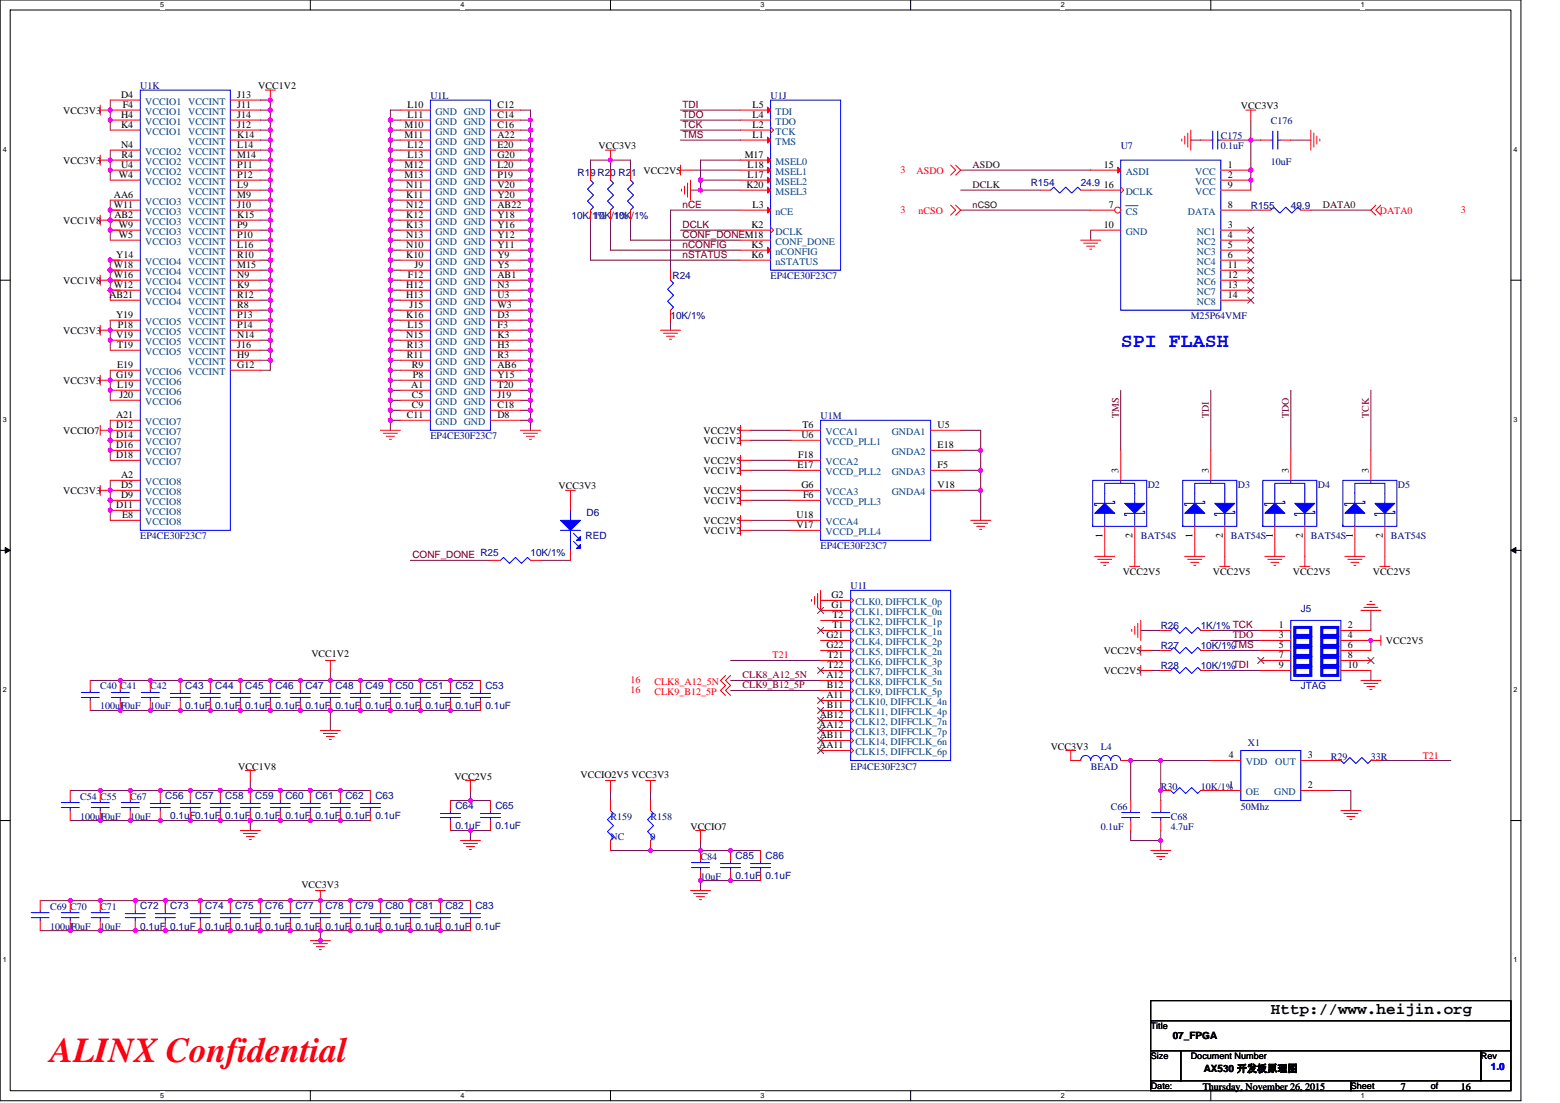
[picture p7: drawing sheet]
<svg xmlns="http://www.w3.org/2000/svg" width="297mm" height="210mm" viewBox="0 0 297 210" stroke-linecap="round" stroke-linejoin="round" font-family="sans-serif">
<defs><g id="words">
<text font-size="6.7" fill="#f00" x="9.6" y="202.2">ALINX Confidential</text>
<text font-size="3.8" fill="#00f" x="213.4" y="66">SPI FLASH</text>
<text font-size="3" x="242" y="193.1">Http://www.heijin.org</text>
<g font-size="1.9" fill="#000080">
<text x="26.7" y="17">U1K</text>
<text x="82" y="18.9">U1L</text>
<text x="146.7" y="18.9">U1J</text>
<text x="242" y="23.6">C176</text>
<text x="213.4" y="28.4">U7</text>
<text x="232.4" y="26.5">C175</text>
<text x="232.4" y="28.4">0.1uF</text>
<text x="110" y="33.5">R19R20 R21 VCC2V5</text>
<text x="196.3" y="35.4">R154</text>
<text x="205.8" y="35.4">24.9</text>
<text x="242" y="31.4">10uF</text>
<text x="108.8" y="41.7">10K/1% 10K/1%</text>
<text x="113" y="41.7">10K/1%</text>
<text x="238.2" y="39.8">R155</text>
<text x="245.8" y="39.8">49.9</text>
<text x="128.1" y="53.1">R24</text>
<text x="146.7" y="53.1">EP4CE30F23C7</text>
<text x="127.7" y="60.7">10K/1%</text>
<text x="226.7" y="60.8">M25P64VMF</text>
<text x="82" y="83.6">EP4CE30F23C7</text>
<text x="156.2" y="79.8">U1M</text>
<text x="218.5" y="93">D2</text>
<text x="235.7" y="93">D3</text>
<text x="250.9" y="93">D4</text>
<text x="266.2" y="93">D5</text>
<text x="111.7" y="98.3">D6</text>
<text x="26.7" y="102.7">EP4CE30F23C7</text>
<text x="101" y="105.9">10K/1%</text>
<text x="111.5" y="102.7">RED</text>
<text x="156.2" y="104.6">EP4CE30F23C7</text>
<text x="217.2" y="102.7">BAT54S</text>
<text x="234.4" y="102.7">BAT54S</text>
<text x="249.6" y="102.7">BAT54S</text>
<text x="264.8" y="102.7">BAT54S</text>
<text x="162" y="112.2">U1I</text>
<text x="221" y="119.8">R26</text>
<text x="228.6" y="119.8">1K/1% TCK</text>
<text x="247.7" y="116.6">J5</text>
<text x="221" y="123.6">R27</text>
<text x="228.6" y="123.6">10K/1%TMS</text>
<text x="19.1" y="131.3">C40 C41</text>
<text x="28.6" y="131.3">C42</text>
<text x="35.3" y="131.2">C43</text>
<text x="41" y="131.2">C44</text>
<text x="46.7" y="131.2">C45</text>
<text x="52.4" y="131.2">C46</text>
<text x="58.1" y="131.2">C47</text>
<text x="63.9" y="131.2">C48</text>
<text x="69.6" y="131.2">C49</text>
<text x="75.3" y="131.2">C50</text>
<text x="81" y="131.2">C51</text>
<text x="86.7" y="131.2">C52</text>
<text x="92.4" y="131.2">C53</text>
<text x="221" y="127.4">R28</text>
<text x="228.6" y="127.4">10K/1%TDI</text>
<text x="247.7" y="131.2">JTAG</text>
<text x="19.1" y="135.1">100uF</text>
<text x="22.9" y="135.1">10uF</text>
<text x="28.6" y="135.1">10uF</text>
<text x="35.3" y="135">0.1uF 0.1uF 0.1uF 0.1uF 0.1uF 0.1uF 0.1uF 0.1uF 0.1uF 0.1uF 0.1uF</text>
<text x="209.6" y="142.7">L4</text>
<text x="237.6" y="141.9">X1</text>
<text x="162" y="146.5">EP4CE30F23C7</text>
<text x="207.7" y="146.5">BEAD</text>
<text x="253.4" y="144.6">R29</text>
<text x="261" y="144.6">33R</text>
<text x="15.3" y="152.2">C54 C55</text>
<text x="24.8" y="152.2">C67</text>
<text x="31.5" y="152.2">C56</text>
<text x="32.4" y="156">0.1uF0.1uF 0.1uF 0.1uF 0.1uF 0.1uF 0.1uF 0.1uF</text>
<text x="37.2" y="152.2">C57</text>
<text x="42.9" y="152.2">C58</text>
<text x="48.6" y="152.2">C59</text>
<text x="54.3" y="152.2">C60</text>
<text x="60" y="152.2">C61</text>
<text x="65.8" y="152.2">C62</text>
<text x="71.5" y="152.2">C63</text>
<text x="86.7" y="154.1">C64</text>
<text x="94.3" y="154.1">C65</text>
<text x="211.5" y="154.1">C66</text>
<text x="221" y="150.3">R30</text>
<text x="228.6" y="150.3">10K/1%</text>
<text x="236.3" y="154.1">50Mhz</text>
<text x="15.3" y="156">100uF</text>
<text x="19.1" y="156">10uF</text>
<text x="24.8" y="156">10uF</text>
<text x="86.7" y="157.9">0.1uF</text>
<text x="94.3" y="157.9">0.1uF</text>
<text x="116.2" y="156">R159</text>
<text x="116.2" y="159.8">NC</text>
<text x="123.9" y="156">R158</text>
<text x="123.9" y="159.8">0</text>
<text x="209.6" y="157.9">0.1uF</text>
<text x="222.9" y="156">C68</text>
<text x="222.9" y="157.9">4.7uF</text>
<text x="133.4" y="163.6">C84</text>
<text x="133.4" y="167.4">10uF</text>
<text x="140.1" y="163.6">C85</text>
<text x="140.1" y="167.4">0.1uF 0.1uF</text>
<text x="145.8" y="163.6">C86</text>
<text x="9.6" y="173.2">C69 C70</text>
<text x="19.1" y="173.2">C71</text>
<text x="26.7" y="173.1">C72</text>
<text x="32.4" y="173.1">C73</text>
<text x="39.1" y="173.1">C74</text>
<text x="44.8" y="173.1">C75</text>
<text x="50.5" y="173.1">C76</text>
<text x="56.2" y="173.1">C77</text>
<text x="62" y="173.1">C78</text>
<text x="67.7" y="173.1">C79</text>
<text x="73.4" y="173.1">C80</text>
<text x="79.1" y="173.1">C81</text>
<text x="84.8" y="173.1">C82</text>
<text x="90.5" y="173.1">C83</text>
<text x="9.6" y="177">100uF</text>
<text x="13.4" y="177">10uF</text>
<text x="19.1" y="177">10uF</text>
<text x="26.7" y="177">0.1uF 0.1uF</text>
<text x="39.1" y="177">0.1uF 0.1uF 0.1uF 0.1uF 0.1uF 0.1uF 0.1uF 0.1uF 0.1uF 0.1uF</text>
</g>
<g font-size="1.9">
<text x="49.2" y="17">VCC1V2</text>
<text x="12" y="21.7">VCC3V3</text>
<text x="23" y="18.6">D4</text>
<text x="23" y="22.5">H4</text>
<text x="23.4" y="20.6">F4</text>
<text x="45.2" y="20.6">J11</text>
<text x="45.2" y="18.6">J13</text>
<text x="45.2" y="22.5">J14</text>
<text x="77.6" y="20.6">L10</text>
<text x="77.6" y="22.5">L11</text>
<text x="94.7" y="20.6">C12</text>
<text x="94.7" y="22.5">C14</text>
<text x="143.3" y="20.6">L5</text>
<text x="143.3" y="22.5">L4</text>
<text x="236.3" y="20.8">VCC3V3</text>
<text x="23" y="24.4">K4</text>
<text x="23" y="28.2">N4</text>
<text x="45.2" y="24.4">J12</text>
<text x="45.2" y="28.2">L14</text>
<text x="45.2" y="26.3">K14</text>
<text x="77" y="24.4">M10</text>
<text x="77" y="26.3">M11</text>
<text x="77.6" y="28.2">L12</text>
<text x="94.7" y="24.4">C16</text>
<text x="94.7" y="26.3">A22</text>
<text x="94.7" y="28.2">E20</text>
<text x="114" y="28.4">VCC3V3</text>
<text x="143.3" y="24.4">L2</text>
<text x="143.3" y="26.3">L1</text>
<text x="12" y="31.2">VCC3V3</text>
<text x="22.6" y="33.9">W4</text>
<text x="23" y="32">U4</text>
<text x="23.2" y="30.1">R4</text>
<text x="45.2" y="30.1">M14</text>
<text x="45.2" y="32">P11</text>
<text x="45.2" y="33.9">P12</text>
<text x="45.2" y="35.8">L9</text>
<text x="77" y="32">M12</text>
<text x="77" y="33.9">M13</text>
<text x="77.3" y="35.8">N11</text>
<text x="77.6" y="30.1">L13</text>
<text x="94.7" y="30.1">G20</text>
<text x="94.7" y="32">L20</text>
<text x="94.7" y="33.9">P19</text>
<text x="94.7" y="35.8">V20</text>
<text x="141.8" y="30.1">M17</text>
<text x="142.1" y="35.8">K20</text>
<text x="142.3" y="32">L18</text>
<text x="142.3" y="33.9">L17</text>
<text x="210.2" y="32">15</text>
<text x="210.2" y="35.8">16</text>
<text x="233.8" y="32">1</text>
<text x="233.8" y="33.9">2</text>
<text x="233.8" y="35.8">9</text>
<text x="21.7" y="39.6">W11</text>
<text x="21.7" y="37.7">AA6</text>
<text x="21.8" y="41.5">AB2</text>
<text x="45.2" y="37.7">M9</text>
<text x="45.2" y="39.6">J10</text>
<text x="45.2" y="41.5">K15</text>
<text x="77.3" y="37.7">K11</text>
<text x="77.3" y="39.6">N12</text>
<text x="77.3" y="41.5">K12</text>
<text x="94.7" y="37.7">Y20</text>
<text x="94.7" y="39.6">AB22</text>
<text x="94.7" y="41.5">Y18</text>
<text x="143.3" y="39.6">L3</text>
<text x="211.1" y="39.6">7</text>
<text x="233.8" y="39.6">8</text>
<text x="12" y="42.7">VCC1V8</text>
<text x="22.6" y="45.3">W5</text>
<text x="22.6" y="43.4">W9</text>
<text x="45.2" y="43.4">P9</text>
<text x="45.2" y="45.3">P10</text>
<text x="45.2" y="47.2">L16</text>
<text x="77.3" y="43.4">K13</text>
<text x="77.3" y="45.3">N13</text>
<text x="77.3" y="47.2">N10</text>
<text x="94.7" y="43.4">Y16</text>
<text x="94.7" y="45.3">Y12</text>
<text x="94.7" y="47.2">Y11</text>
<text x="143.1" y="43.4">K2</text>
<text x="143.1" y="47.2">K5</text>
<text x="210.2" y="43.4">10</text>
<text x="233.8" y="43.4">3</text>
<text x="233.8" y="45.3">4</text>
<text x="233.8" y="47.2">5</text>
<text x="21.7" y="52.9">W16</text>
<text x="21.7" y="51">W18</text>
<text x="22.1" y="49.1">Y14</text>
<text x="45.2" y="52.9">N9</text>
<text x="45.2" y="51">M15</text>
<text x="45.2" y="49.1">R10</text>
<text x="77.3" y="49.1">K10</text>
<text x="77.7" y="52.9">F12</text>
<text x="78.9" y="51">J9</text>
<text x="94.7" y="49.1">Y9</text>
<text x="94.7" y="51">Y5</text>
<text x="94.7" y="52.9">AB1</text>
<text x="143.1" y="49.1">K6</text>
<text x="233.8" y="49.1">6</text>
<text x="233.8" y="51">11</text>
<text x="233.8" y="52.9">12</text>
<text x="12" y="54.1">VCC1V8</text>
<text x="20.8" y="56.7">AB21</text>
<text x="21.7" y="54.8">W12</text>
<text x="45.2" y="54.8">K9</text>
<text x="45.2" y="56.7">R12</text>
<text x="45.2" y="58.7">R8</text>
<text x="77.3" y="54.8">H12</text>
<text x="77.3" y="56.7">H13</text>
<text x="78" y="58.7">J15</text>
<text x="94.7" y="54.8">N3</text>
<text x="94.7" y="56.7">U3</text>
<text x="94.7" y="58.7">W3</text>
<text x="233.8" y="54.8">13</text>
<text x="233.8" y="56.7">14</text>
<text x="12" y="63.6">VCC3V3</text>
<text x="22.1" y="64.4">V19</text>
<text x="22.1" y="60.6">Y19</text>
<text x="22.4" y="62.5">P18</text>
<text x="45.2" y="60.6">P13</text>
<text x="45.2" y="62.5">P14</text>
<text x="45.2" y="64.4">N14</text>
<text x="77.3" y="60.6">K16</text>
<text x="77.3" y="64.4">N15</text>
<text x="77.6" y="62.5">L15</text>
<text x="94.7" y="60.6">D3</text>
<text x="94.7" y="62.5">F3</text>
<text x="94.7" y="64.4">K3</text>
<text x="22.1" y="72">G19</text>
<text x="22.3" y="66.3">T19</text>
<text x="22.3" y="70.1">E19</text>
<text x="45.2" y="66.3">J16</text>
<text x="45.2" y="68.2">H9</text>
<text x="45.2" y="70.1">G12</text>
<text x="77.4" y="66.3">R13</text>
<text x="77.4" y="68.2">R11</text>
<text x="78.4" y="70.1">R9</text>
<text x="78.6" y="72">P8</text>
<text x="94.7" y="66.3">H3</text>
<text x="94.7" y="68.2">R3</text>
<text x="94.7" y="70.1">AB6</text>
<text x="94.7" y="72">Y15</text>
<text x="12" y="73.2">VCC3V3</text>
<text x="22.3" y="73.9">L19</text>
<text x="22.7" y="75.8">J20</text>
<text x="78.3" y="73.9">A1</text>
<text x="78.4" y="75.8">C5</text>
<text x="78.4" y="77.7">C9</text>
<text x="94.7" y="73.9">T20</text>
<text x="94.7" y="75.8">J19</text>
<text x="94.7" y="77.7">C18</text>
<text x="12" y="82.7">VCCIO7</text>
<text x="22.1" y="79.6">A21</text>
<text x="22.1" y="81.5">D12</text>
<text x="22.1" y="83.4">D14</text>
<text x="77.4" y="79.6">C11</text>
<text x="94.7" y="79.6">D8</text>
<text x="134" y="82.7">VCC2V5</text>
<text x="152.6" y="83.4">U6</text>
<text x="152.8" y="81.5">T6</text>
<text x="178.5" y="81.5">U5</text>
<text x="22.1" y="85.3">D16</text>
<text x="22.1" y="87.2">D18</text>
<text x="134" y="88.4">VCC2V5</text>
<text x="134" y="84.6">VCC1V2</text>
<text x="151.8" y="89.1">E17</text>
<text x="152" y="87.2">F18</text>
<text x="178.5" y="89.1">F5</text>
<text x="178.5" y="85.3">E18</text>
<text x="12" y="94.1">VCC3V3</text>
<text x="23" y="91">A2</text>
<text x="23" y="92.9">D5</text>
<text x="23" y="94.8">D9</text>
<text x="106.3" y="93.2">VCC3V3</text>
<text x="134" y="94.1">VCC2V5</text>
<text x="134" y="90.3">VCC1V2</text>
<text x="152.6" y="92.9">G6</text>
<text x="152.9" y="94.8">F6</text>
<text x="178.5" y="92.9">V18</text>
<text x="213" y="90.1" transform="rotate(-90 213 90.1)">3</text>
<text x="230.1" y="90.1" transform="rotate(-90 230.1 90.1)">3</text>
<text x="245.4" y="90.1" transform="rotate(-90 245.4 90.1)">3</text>
<text x="260.6" y="90.1" transform="rotate(-90 260.6 90.1)">3</text>
<text x="22.1" y="96.8">D11</text>
<text x="23.3" y="98.7">E8</text>
<text x="134" y="99.8">VCC2V5</text>
<text x="134" y="96">VCC1V2</text>
<text x="134" y="101.7">VCC1V2</text>
<text x="151.6" y="100.6">V17</text>
<text x="151.6" y="98.7">U18</text>
<text x="209.9" y="102.5" transform="rotate(-90 209.9 102.5)">1</text>
<text x="215.7" y="102.5" transform="rotate(-90 215.7 102.5)">2</text>
<text x="227.1" y="102.5" transform="rotate(-90 227.1 102.5)">1</text>
<text x="232.8" y="102.5" transform="rotate(-90 232.8 102.5)">2</text>
<text x="242.3" y="102.5" transform="rotate(-90 242.3 102.5)">1</text>
<text x="248" y="102.5" transform="rotate(-90 248 102.5)">2</text>
<text x="257.6" y="102.5" transform="rotate(-90 257.6 102.5)">1</text>
<text x="263.3" y="102.5" transform="rotate(-90 263.3 102.5)">2</text>
<text x="158.3" y="113.9">G2</text>
<text x="213.8" y="109.5">VCC2V5</text>
<text x="230.9" y="109.5">VCC2V5</text>
<text x="246.2" y="109.5">VCC2V5</text>
<text x="261.4" y="109.5">VCC2V5</text>
<text x="158.3" y="115.8">G1</text>
<text x="158.5" y="117.7">T2</text>
<text x="158.5" y="119.6">T1</text>
<text x="243.5" y="119.6">1</text>
<text x="256.6" y="119.6">2</text>
<text x="59.3" y="125.2">VCC1V2</text>
<text x="157.3" y="123.4">G22</text>
<text x="157.3" y="121.5">G21</text>
<text x="157.6" y="125.3">T21</text>
<text x="210.2" y="124.6">VCC2V5</text>
<text x="243.5" y="121.5">3</text>
<text x="243.5" y="123.4">5</text>
<text x="243.5" y="125.3">7</text>
<text x="256.6" y="121.5">4</text>
<text x="256.6" y="123.4">6</text>
<text x="256.6" y="125.3">8</text>
<text x="263.9" y="122.7">VCC2V5</text>
<text x="157.3" y="129.1">A12</text>
<text x="157.5" y="131">B12</text>
<text x="157.6" y="127.2">T22</text>
<text x="210.2" y="128.4">VCC2V5</text>
<text x="243.5" y="127.2">9</text>
<text x="256.6" y="127.2">10</text>
<text x="156.1" y="136.8">AB12</text>
<text x="157.3" y="132.9">A11</text>
<text x="157.5" y="134.9">B11</text>
<text x="156" y="142.5">AA11</text>
<text x="156" y="138.7">AA12</text>
<text x="156.1" y="140.6">AB11</text>
<text x="200.1" y="142.7">VCC3V3</text>
<text x="45.4" y="146.5">VCC1V8</text>
<text x="86.5" y="148.4">VCC2V5</text>
<text x="110.5" y="148">VCCIO2V5 VCC3V3</text>
<text x="234" y="144.4">4</text>
<text x="249" y="144.4">3</text>
<text x="234" y="150.1">1</text>
<text x="249" y="150.1">2</text>
<text x="131.5" y="157.9">VCCIO7</text>
<text x="57.4" y="169">VCC3V3</text>
<text x="223.3" y="197.8">07_FPGA</text>
<text x="229" y="207.5">Thursday, November 26, 2015</text>
<text x="229.2" y="204.1">AX530 开发板原理图</text>
<text x="266.7" y="207.5">7</text>
<text x="278.2" y="207.5">16</text>
</g>
<g font-size="1.9" fill="#004080">
<text x="27.7" y="19.9">VCCIO1 VCCINT</text>
<text x="27.7" y="21.8">VCCIO1 VCCINT</text>
<text x="27.7" y="23.7">VCCIO1 VCCINT</text>
<text x="82.9" y="21.8">GND GND</text>
<text x="82.9" y="23.7">GND GND</text>
<text x="147.7" y="21.8">TDI</text>
<text x="147.7" y="23.7">TDO</text>
<text x="27.7" y="25.6">VCCIO1 VCCINT</text>
<text x="27.7" y="29.4">VCCIO2 VCCINT</text>
<text x="35.9" y="27.5">VCCINT</text>
<text x="82.9" y="25.6">GND GND</text>
<text x="82.9" y="27.5">GND GND</text>
<text x="82.9" y="29.4">GND GND</text>
<text x="147.7" y="25.6">TCK</text>
<text x="147.7" y="27.5">TMS</text>
<text x="27.7" y="33.3">VCCIO2 VCCINT</text>
<text x="27.7" y="35.2">VCCIO2 VCCINT</text>
<text x="27.7" y="31.3">VCCIO2 VCCINT</text>
<text x="82.9" y="31.3">GND GND</text>
<text x="82.9" y="33.3">GND GND</text>
<text x="82.9" y="35.2">GND GND</text>
<text x="147.7" y="31.3">MSEL0</text>
<text x="147.7" y="33.3">MSEL1</text>
<text x="147.7" y="35.2">MSEL2</text>
<text x="214.4" y="33.3">ASDI</text>
<text x="227.6" y="33.3">VCC</text>
<text x="227.6" y="35.2">VCC</text>
<text x="27.7" y="40.9">VCCIO3 VCCINT</text>
<text x="27.7" y="39">VCCIO3 VCCINT</text>
<text x="35.9" y="37.1">VCCINT</text>
<text x="82.9" y="37.1">GND GND</text>
<text x="82.9" y="39">GND GND</text>
<text x="82.9" y="40.9">GND GND</text>
<text x="147.7" y="40.9">nCE</text>
<text x="147.7" y="37.1">MSEL3</text>
<text x="214.4" y="37.1">DCLK</text>
<text x="214.4" y="40.9">CS</text>
<text x="226.2" y="40.9">DATA</text>
<text x="227.6" y="37.1">VCC</text>
<text x="27.7" y="42.8">VCCIO3 VCCINT</text>
<text x="27.7" y="46.6">VCCIO3 VCCINT</text>
<text x="27.7" y="44.7">VCCIO3 VCCINT</text>
<text x="82.9" y="42.8">GND GND</text>
<text x="82.9" y="44.7">GND GND</text>
<text x="82.9" y="46.6">GND GND</text>
<text x="147.7" y="44.7">DCLK</text>
<text x="147.7" y="46.6">CONF_DONE</text>
<text x="214.4" y="44.7">GND</text>
<text x="227.9" y="44.7">NC1</text>
<text x="227.9" y="46.6">NC2</text>
<text x="27.7" y="52.3">VCCIO4 VCCINT</text>
<text x="27.7" y="50.4">VCCIO4 VCCINT</text>
<text x="35.9" y="48.5">VCCINT</text>
<text x="82.9" y="48.5">GND GND</text>
<text x="82.9" y="50.4">GND GND</text>
<text x="82.9" y="52.3">GND GND</text>
<text x="147.7" y="50.4">nSTATUS</text>
<text x="147.7" y="48.5">nCONFIG</text>
<text x="227.9" y="48.5">NC3</text>
<text x="227.9" y="50.4">NC4</text>
<text x="227.9" y="52.3">NC5</text>
<text x="27.7" y="58">VCCIO4 VCCINT</text>
<text x="27.7" y="56.1">VCCIO4 VCCINT</text>
<text x="27.7" y="54.2">VCCIO4 VCCINT</text>
<text x="35.9" y="59.9">VCCINT</text>
<text x="82.9" y="54.2">GND GND</text>
<text x="82.9" y="56.1">GND GND</text>
<text x="82.9" y="58">GND GND</text>
<text x="82.9" y="59.9">GND GND</text>
<text x="227.9" y="54.2">NC6</text>
<text x="227.9" y="56.1">NC7</text>
<text x="227.9" y="58">NC8</text>
<text x="27.7" y="63.7">VCCIO5 VCCINT</text>
<text x="27.7" y="65.6">VCCIO5 VCCINT</text>
<text x="27.7" y="61.8">VCCIO5 VCCINT</text>
<text x="82.9" y="61.8">GND GND</text>
<text x="82.9" y="63.7">GND GND</text>
<text x="82.9" y="65.6">GND GND</text>
<text x="27.7" y="67.5">VCCIO5 VCCINT</text>
<text x="27.7" y="71.4">VCCIO6 VCCINT</text>
<text x="35.9" y="69.4">VCCINT</text>
<text x="82.9" y="67.5">GND GND</text>
<text x="82.9" y="69.4">GND GND</text>
<text x="82.9" y="71.4">GND GND</text>
<text x="27.7" y="73.3">VCCIO6</text>
<text x="27.7" y="75.2">VCCIO6</text>
<text x="27.7" y="77.1">VCCIO6</text>
<text x="82.9" y="73.3">GND GND</text>
<text x="82.9" y="75.2">GND GND</text>
<text x="82.9" y="77.1">GND GND</text>
<text x="27.7" y="80.9">VCCIO7</text>
<text x="27.7" y="82.8">VCCIO7</text>
<text x="82.9" y="79">GND GND</text>
<text x="82.9" y="80.9">GND GND</text>
<text x="157.2" y="82.8">VCCA1</text>
<text x="169.8" y="82.8">GNDA1</text>
<text x="27.7" y="84.7">VCCIO7</text>
<text x="27.7" y="86.6">VCCIO7</text>
<text x="27.7" y="88.5">VCCIO7</text>
<text x="157.2" y="84.7">VCCD_PLL1</text>
<text x="157.2" y="88.5">VCCA2</text>
<text x="169.8" y="86.6">GNDA2</text>
<text x="27.7" y="92.3">VCCIO8</text>
<text x="27.7" y="94.2">VCCIO8</text>
<text x="157.2" y="94.2">VCCA3</text>
<text x="157.2" y="90.4">VCCD_PLL2</text>
<text x="169.8" y="90.4">GNDA3</text>
<text x="169.8" y="94.2">GNDA4</text>
<text x="27.7" y="96.1">VCCIO8</text>
<text x="27.7" y="98">VCCIO8</text>
<text x="27.7" y="99.9">VCCIO8</text>
<text x="157.2" y="96.1">VCCD_PLL3</text>
<text x="157.2" y="101.8">VCCD_PLL4</text>
<text x="157.2" y="99.9">VCCA4</text>
<text x="162.9" y="115.2">CLK0, DIFFCLK_0p</text>
<text x="162.9" y="117.1">CLK1, DIFFCLK_0n</text>
<text x="162.9" y="119">CLK2, DIFFCLK_1p</text>
<text x="162.9" y="120.9">CLK3, DIFFCLK_1n</text>
<text x="162.9" y="124.7">CLK5, DIFFCLK_2n</text>
<text x="162.9" y="122.8">CLK4, DIFFCLK_2p</text>
<text x="162.9" y="128.5">CLK7, DIFFCLK_3n</text>
<text x="162.9" y="126.6">CLK6, DIFFCLK_3p</text>
<text x="162.9" y="130.4">CLK8, DIFFCLK_5n</text>
<text x="162.9" y="132.3">CLK9, DIFFCLK_5p</text>
<text x="162.9" y="134.2">CLK10, DIFFCLK_4n</text>
<text x="162.9" y="136.1">CLK11, DIFFCLK_4p</text>
<text x="162.9" y="143.7">CLK15, DIFFCLK_6p</text>
<text x="162.9" y="141.8">CLK14, DIFFCLK_6n</text>
<text x="162.9" y="139.9">CLK13, DIFFCLK_7p</text>
<text x="162.9" y="138">CLK12, DIFFCLK_7n</text>
<text x="237.2" y="145.6">VDD</text>
<text x="242.8" y="145.6">OUT</text>
<text x="237.2" y="151.4">OE</text>
<text x="242.6" y="151.4">GND</text>
</g>
<g font-size="1.9" fill="#800000">
<text x="130" y="20.6">TDI</text>
<text x="130" y="22.5">TDO</text>
<text x="130" y="24.4">TCK</text>
<text x="130" y="26.3">TMS</text>
<text x="130" y="39.6">nCE</text>
<text x="130" y="43.4">DCLK</text>
<text x="130" y="45.3">CONF_DONEM18</text>
<text x="130" y="47.2">nCONFIG</text>
<text x="130" y="49.1">nSTATUS</text>
<text x="213" y="79.6" transform="rotate(-90 213 79.6)">TMS</text>
<text x="230.2" y="79.6" transform="rotate(-90 230.2 79.6)">TDI</text>
<text x="245.4" y="79.6" transform="rotate(-90 245.4 79.6)">TDO</text>
<text x="260.6" y="79.6" transform="rotate(-90 260.6 79.6)">TCK</text>
<text x="78.5" y="106.3">CONF_DONE R25</text>
<text x="234.7" y="121.5">TDO</text>
<text x="141.4" y="129.2">CLK8_A12_5N</text>
<text x="141.4" y="131.1">CLK9_B12_5P</text>
</g>
<g font-size="1.9" fill="#f00">
<text x="171.5" y="33">3</text>
<text x="174.5" y="33.1">ASDO</text>
<text x="171.5" y="40.6">3</text>
<text x="174.9" y="40.8">nCSO</text>
<text x="262.7" y="40.8">DATA0</text>
<text x="278.2" y="40.6">3</text>
<text x="147.1" y="125.3">T21</text>
<text x="120.1" y="130.1">16</text>
<text x="124.6" y="130.5">CLK8_A12_5N</text>
<text x="120.1" y="132">16</text>
<text x="124.6" y="132.4">CLK9_B12_5P</text>
<text x="270.9" y="144.4">T21</text>
</g>
<g font-size="1.9" fill="#400000">
<text x="185.2" y="32">ASDO</text>
<text x="185.2" y="35.8">DCLK</text>
<text x="251.9" y="39.6">DATA0</text>
</g>
<text font-size="1.9" fill="#00f" x="283.9" y="203.7">1.0</text>
<text font-size="1.7" fill="#400000" x="185.2" y="39.6">nCSO</text>
<g font-size="1.7">
<text x="219.1" y="195.9">Title</text>
<text x="219.1" y="201.6">Size</text>
<text x="226.7" y="201.6">Document Number</text>
<text x="282" y="201.6">Rev</text>
<text x="219.1" y="207.3">Date:</text>
<text x="257.2" y="207.3">Sheet</text>
<text x="272.5" y="207.3">of</text>
</g>
<g font-size="1.4">
<text x="30.5" y="1.4">5</text>
<text x="87.7" y="1.4">4</text>
<text x="144.8" y="1.4">3</text>
<text x="202" y="1.4">2</text>
<text x="259.1" y="1.4">1</text>
<text x=".5" y="28.9">4</text>
<text x="288.2" y="28.9">4</text>
<text x=".5" y="80.3">3</text>
<text x="288.2" y="80.3">3</text>
<text x=".5" y="131.7">2</text>
<text x="288.2" y="131.7">2</text>
<text x=".5" y="183.2">1</text>
<text x="288.2" y="183.2">1</text>
<text x="30.5" y="209.1">5</text>
<text x="87.7" y="209.1">4</text>
<text x="144.8" y="209.1">3</text>
<text x="202" y="209.1">2</text>
<text x="259.1" y="209.1">1</text>
</g>
</g></defs>
<path d="M0 0h289.6v209.5h-289.6zM1.9 1.9h285.8v205.7h-285.8z" fill="none" stroke="#000" stroke-width=".19"/>
<g fill="#fff">
<path d="M30.5 .2h.8v1.5h-.8z"/>
<path d="M30.5 207.8h.8v1.6h-.8z"/>
</g>
<path d="M59.1 0v1.9M59.1 207.6v1.9" fill="none" stroke="#000" stroke-width=".19"/>
<g fill="#fff">
<path d="M87.7 .2h.7v1.5h-.7z"/>
<path d="M87.7 207.8h.7v1.6h-.7z"/>
</g>
<path d="M116.2 0v1.9M116.2 207.6v1.9" fill="none" stroke="#000" stroke-width=".19"/>
<g fill="#fff">
<path d="M144.8 .2h.8v1.5h-.8z"/>
<path d="M144.8 207.8h.8v1.6h-.8z"/>
</g>
<path d="M173.4 0v1.9M173.4 207.6v1.9" fill="none" stroke="#000" stroke-width=".19"/>
<g fill="#fff">
<path d="M202 .2h.7v1.5h-.7z"/>
<path d="M202 207.8h.7v1.6h-.7z"/>
</g>
<path d="M230.5 0v1.9M230.5 207.6v1.9" fill="none" stroke="#000" stroke-width=".19"/>
<g fill="#fff">
<path d="M259.1 .2h.8v1.5h-.8z"/>
<path d="M259.1 207.8h.8v1.6h-.8z"/>
<path d="M.5 27.6h.8v1.5h-.8z"/>
<path d="M288.2 27.6h.7v1.5h-.7z"/>
<path d="M.5 79.1h.8v1.5h-.8z"/>
<path d="M288.2 79.1h.7v1.5h-.7z"/>
</g>
<path d="M0 53.3h1.9M287.7 53.3h1.9" fill="none" stroke="#000" stroke-width=".19"/>
<g fill="#fff">
<path d="M.5 130.5h.8v1.5h-.8z"/>
<path d="M288.2 130.5h.7v1.5h-.7z"/>
</g>
<path d="M0 104.8h1.9M287.7 104.8h1.9" fill="none" stroke="#000" stroke-width=".19"/>
<path d="M1 104.2l.9 .6-.9 .5zM287.7 104.8l.9-.6v1.1z" fill="#000" stroke="#000" stroke-width=".19"/>
<g fill="#fff">
<path d="M.5 181.9h.8v1.6h-.8z"/>
<path d="M288.2 181.9h.7v1.6h-.7z"/>
</g>
<path d="M0 156.2h1.9M287.7 156.2h1.9M219.1 190.5h68.6v3.8h-68.6zM219.1 194.3h68.6v5.7h-68.6zM219.1 200h5.7v5.7h-5.7zM219.1 205.7h38.1v1.9h-38.1zM224.8 200h57.2v5.7h-57.2zM257.2 205.7h30.5v1.9h-30.5zM282 200h5.7v5.7h-5.7z" fill="none" stroke="#000" stroke-width=".19"/>
<g fill="none" stroke="#800040" stroke-width=".19">
<path d="M21 19v5.8M49.6 19.1h1.9v1.9M21 28.6v5.7M21 38.1v1.9M49.6 21h1.9M49.6 22.9h1.9M49.6 24.8h1.9M49.6 26.7h1.9M49.6 28.6h1.9M49.6 30.5h1.9M49.6 32.4h1.9M49.6 34.3h1.9"/>
<path d="M49.6 36.2h1.9M49.6 38.1h1.9M51.5 21v1.9M51.5 22.9v1.9M51.5 24.8v1.9M51.5 26.7v1.9M51.5 28.6v1.9M51.5 30.5v1.9M51.5 32.4v1.9M51.5 34.3v1.9M51.5 36.2v1.9M51.5 38.1v1.9"/>
<path d="M74.3 24.8h1.9M74.3 26.7h1.9M74.3 28.6h1.9M74.3 30.5h1.9M74.3 32.4h1.9M74.3 34.3h1.9M74.3 36.2h1.9M74.3 38.1h1.9M74.3 22.9v1.9M74.3 24.8v1.9M74.3 26.7v1.9M74.3 28.6v1.9"/>
<path d="M74.3 30.5v1.9M74.3 32.4v1.9M74.3 34.3v1.9M74.3 36.2v1.9M74.3 38.1v1.9M74.3 22.9h1.9M76.2 21h-1.9v1.9M99.1 21h1.9v1.9M99.1 22.9h1.9M99.1 24.8h1.9M99.1 26.7h1.9M99.1 28.6h1.9"/>
<path d="M99.1 30.5h1.9M99.1 32.4h1.9M99.1 34.3h1.9M99.1 36.2h1.9M99.1 38.1h1.9M101 22.9v1.9M101 24.8v1.9M101 26.7v1.9M101 28.6v1.9M101 30.5v1.9M101 32.4v1.9M101 34.3v1.9"/>
<path d="M101 36.2v1.9M101 38.1v1.9M116.2 30.5h3.9v1.9M116.2 30.5v1.9M116.2 30.5h-3.8v1.9M129.6 21h11.4M129.6 22.9h11.4M129.6 24.8h11.4M129.6 26.7h11.4M131.5 32.4h9.5M131.5 36.2h9.5M133.4 34.3v1.9"/>
<path d="M133.4 34.3h7.6M141 30.5h-7.6v3.8M182.9 36.2h15.3M182.9 32.4h24.8M226.7 26.7h1.9M234.4 26.7h3.8M238.2 26.7v9.5M238.2 26.7h1.9M238.2 22.9v3.8M245.8 26.7h3.8M21 40v1.9M21 41.9v1.9"/>
<path d="M21 51.4v1.9M21 53.3v1.9M21 55.2v1.9M21 43.8v1.9M21 43.8h1.9M21 41.9h1.9M21 40h1.9M21 55.2h1.9M21 53.3h1.9M21 51.4h1.9M22.9 49.5h-1.9v1.9M49.6 40h1.9"/>
<path d="M49.6 41.9h1.9M49.6 43.8h1.9M49.6 45.7h1.9M49.6 47.6h1.9M49.6 51.4h1.9M49.6 53.3h1.9M49.6 55.2h1.9M49.6 57.1h1.9M49.6 59.1h1.9M49.6 49.5h1.9M51.5 40v1.9M51.5 41.9v1.9"/>
<path d="M51.5 43.8v1.9M51.5 45.7v1.9M51.5 47.6v1.9M51.5 59.1v1.9M51.5 57.1v2M51.5 55.2v1.9M51.5 53.3v1.9M51.5 51.4v1.9M51.5 49.5v1.9M74.3 40h1.9M74.3 41.9h1.9M74.3 43.8h1.9"/>
<path d="M74.3 45.7h1.9M74.3 47.6h1.9M74.3 49.5h1.9M74.3 51.4h1.9M74.3 53.3h1.9M74.3 55.2h1.9M74.3 57.1h1.9M74.3 59.1h1.9M74.3 40v1.9M74.3 41.9v1.9M74.3 43.8v1.9M74.3 45.7v1.9"/>
<path d="M74.3 47.6v1.9M74.3 49.5v1.9M74.3 51.4v1.9M74.3 53.3v1.9M74.3 55.2v1.9M74.3 57.1v2M74.3 59.1v1.9M99.1 40h1.9M99.1 41.9h1.9M99.1 43.8h1.9M99.1 45.7h1.9M99.1 47.6h1.9"/>
<path d="M99.1 49.5h1.9M99.1 51.4h1.9M99.1 53.3h1.9M99.1 55.2h1.9M99.1 57.1h1.9M99.1 59.1h1.9M101 40v1.9M101 41.9v1.9M101 43.8v1.9M101 45.7v1.9M101 47.6v1.9M101 49.5v1.9"/>
<path d="M101 51.4v1.9M101 53.3v1.9M101 55.2v1.9M101 57.1v2M101 59.1v1.9M112.4 41.9v7.6h28.6M116.2 41.9v5.7h24.8M120.1 41.9v3.8h20.9M129.6 43.8h11.4M141 40h-13.3v11.4M182.9 40h24.8M207.7 43.8v1.9"/>
<path d="M238.2 40h1.9M249.6 40h11.4M21 70.5v5.7M21 61v5.7M49.6 61h1.9M49.6 62.9h1.9M49.6 64.8h1.9M49.6 66.7h1.9M49.6 68.6h1.9M51.5 68.6v1.9h-1.9M51.5 66.7v1.9M51.5 64.8v1.9"/>
<path d="M51.5 62.9v1.9M51.5 61v1.9M74.3 61h1.9M74.3 62.9h1.9M74.3 64.8h1.9M74.3 66.7h1.9M74.3 68.6h1.9M74.3 70.5h1.9M74.3 72.4h1.9M74.3 74.3h1.9M74.3 76.2h1.9M74.3 78.1h1.9"/>
<path d="M74.3 61v1.9M74.3 62.9v1.9M74.3 64.8v1.9M74.3 66.7v1.9M74.3 68.6v1.9M74.3 70.5v1.9M74.3 72.4v1.9M74.3 74.3v1.9M74.3 76.2v1.9M74.3 78.1v1.9M99.1 61h1.9M99.1 62.9h1.9"/>
<path d="M99.1 64.8h1.9M99.1 66.7h1.9M99.1 68.6h1.9M99.1 70.5h1.9M99.1 72.4h1.9M99.1 74.3h1.9M99.1 76.2h1.9M99.1 78.1h1.9M101 61v1.9M101 62.9v1.9M101 64.8v1.9M101 66.7v1.9"/>
<path d="M101 68.6v1.9M101 70.5v1.9M101 72.4v1.9M101 74.3v1.9M101 76.2v1.9M101 78.1v1.9M127.7 61v1.9M213.4 74.3v11.4M230.5 74.3v11.4M245.8 74.3v11.4M261 74.3v11.4M21 91.4v7.7"/>
<path d="M21 80v7.6M74.3 80h1.9M74.3 80v1.9M99.1 80h1.9M101 80v1.9M142.9 93.3h7.6M142.9 81.9h7.6M142.9 83.8h7.6M142.9 87.6h7.6M142.9 99.1h7.6M142.9 89.5h7.6M142.9 95.3h7.6"/>
<path d="M182.9 85.7h3.8M182.9 93.3h3.8M182.9 89.5h3.8M182.9 81.9h3.8v3.8M186.7 93.3v5.8M186.7 85.7v3.8M186.7 89.5v3.8M78.1 106.7h15.3M102.9 106.7h5.7M142.9 101h7.6M261 116.2v3.8M17.2 135.3h45.7"/>
<path d="M17.2 129.5h45.7M62.9 129.5h28.6M62.9 135.3h28.6M62.9 135.3v3.8M62.9 127.6v1.9M139.1 129.5h17.1M139.1 131.4h17.1M139.1 125.7h17.1M217.2 120h3.8M219.1 127.6h1.9M219.1 123.8h1.9M230.5 120h9.6"/>
<path d="M230.5 121.9h9.6M230.5 127.6h9.6M230.5 123.8h9.6M261 121.9v1.9M261 127.6v1.9M13.4 150.5h34.3M47.7 156.2h-34.3M47.7 156.2v1.9M47.7 150.5h22.8M47.7 156.2h22.8M47.7 148.6v1.9M85.8 152.4h3.8"/>
<path d="M85.8 158.1h3.8M89.6 150.5v1.9M89.6 158.1v1.9M89.6 152.4h3.8M89.6 158.1h3.8M116.2 150.5v1.9M123.9 150.5v1.9M215.3 158.1v1.9h5.7M221 144.8h9.5M221 158.1v1.9M221 144.8v7.6M221 144.8h-5.7v7.6"/>
<path d="M253.4 150.5h3.8v3.8M262.9 144.8h13.4M7.7 171.4h23.8v2M7.7 177.2h53.3M31.5 171.4h46.6M61 177.2h28.6M61 177.2v1.9h-1M78.1 171.4h11.5M78.1 171.4v2M116.2 161.9h17.2M133.4 160v1.9M133.4 161.9h5.7"/>
<path d="M139.1 161.9h5.7M139.1 161.9v1.9M144.8 167.6h-11.4v1.9M221 160v1.9"/>
</g>
<g fill="#f0f" stroke="#f0f" stroke-width=".19">
<circle cx="261" cy="121.9" r=".38"/>
<circle cx="47.6" cy="150.5" r=".38"/>
<circle cx="30.5" cy="150.5" r=".38"/>
<circle cx="41.9" cy="150.5" r=".38"/>
<circle cx="36.2" cy="150.5" r=".38"/>
<circle cx="53.4" cy="150.5" r=".38"/>
<circle cx="59.1" cy="150.5" r=".38"/>
<circle cx="64.8" cy="150.5" r=".38"/>
<circle cx="30.5" cy="156.2" r=".38"/>
<circle cx="41.9" cy="156.2" r=".38"/>
<circle cx="36.2" cy="156.2" r=".38"/>
<circle cx="47.6" cy="156.2" r=".38"/>
<circle cx="53.4" cy="156.2" r=".38"/>
<circle cx="59.1" cy="156.2" r=".38"/>
<circle cx="64.8" cy="156.2" r=".38"/>
<circle cx="74.3" cy="129.5" r=".38"/>
<circle cx="68.6" cy="129.5" r=".38"/>
<circle cx="80" cy="129.5" r=".38"/>
<circle cx="85.7" cy="129.5" r=".38"/>
<circle cx="34.3" cy="135.2" r=".38"/>
<circle cx="45.7" cy="135.2" r=".38"/>
<circle cx="40" cy="135.2" r=".38"/>
<circle cx="51.5" cy="135.2" r=".38"/>
<circle cx="57.2" cy="135.2" r=".38"/>
<circle cx="62.9" cy="135.2" r=".38"/>
<circle cx="68.6" cy="135.2" r=".38"/>
<circle cx="74.3" cy="135.2" r=".38"/>
<circle cx="80" cy="135.2" r=".38"/>
<circle cx="85.7" cy="135.2" r=".38"/>
<circle cx="25.7" cy="171.4" r=".38"/>
<circle cx="38.1" cy="171.4" r=".38"/>
<circle cx="31.5" cy="171.4" r=".38"/>
<circle cx="43.8" cy="171.4" r=".38"/>
<circle cx="49.6" cy="171.4" r=".38"/>
<circle cx="55.3" cy="171.4" r=".38"/>
<circle cx="61" cy="171.4" r=".38"/>
<circle cx="66.7" cy="171.4" r=".38"/>
<circle cx="72.4" cy="171.4" r=".38"/>
<circle cx="78.1" cy="171.4" r=".38"/>
<circle cx="116.2" cy="30.5" r=".38"/>
<circle cx="133.4" cy="34.3" r=".38"/>
<circle cx="133.4" cy="36.2" r=".38"/>
<circle cx="74.3" cy="24.8" r=".38"/>
<circle cx="74.3" cy="22.8" r=".38"/>
<circle cx="74.3" cy="26.7" r=".38"/>
<circle cx="74.3" cy="28.6" r=".38"/>
<circle cx="74.3" cy="30.5" r=".38"/>
<circle cx="74.3" cy="32.4" r=".38"/>
<circle cx="74.3" cy="34.3" r=".38"/>
<circle cx="74.3" cy="36.2" r=".38"/>
<circle cx="74.3" cy="38.1" r=".38"/>
<circle cx="74.3" cy="40" r=".38"/>
<circle cx="74.3" cy="41.9" r=".38"/>
<circle cx="74.3" cy="43.8" r=".38"/>
<circle cx="74.3" cy="45.7" r=".38"/>
<circle cx="74.3" cy="47.6" r=".38"/>
<circle cx="74.3" cy="49.5" r=".38"/>
<circle cx="74.3" cy="51.4" r=".38"/>
<circle cx="74.3" cy="53.3" r=".38"/>
<circle cx="74.3" cy="55.2" r=".38"/>
<circle cx="74.3" cy="57.1" r=".38"/>
<circle cx="74.3" cy="59" r=".38"/>
<circle cx="74.3" cy="60.9" r=".38"/>
<circle cx="74.3" cy="62.9" r=".38"/>
<circle cx="74.3" cy="64.8" r=".38"/>
<circle cx="74.3" cy="66.7" r=".38"/>
<circle cx="74.3" cy="68.6" r=".38"/>
<circle cx="74.3" cy="70.5" r=".38"/>
<circle cx="74.3" cy="72.4" r=".38"/>
<circle cx="74.3" cy="74.3" r=".38"/>
<circle cx="74.3" cy="76.2" r=".38"/>
<circle cx="74.3" cy="78.1" r=".38"/>
<circle cx="74.3" cy="80" r=".38"/>
<circle cx="101" cy="24.8" r=".38"/>
<circle cx="101" cy="22.8" r=".38"/>
<circle cx="101" cy="26.7" r=".38"/>
<circle cx="101" cy="28.6" r=".38"/>
<circle cx="101" cy="30.5" r=".38"/>
<circle cx="101" cy="32.4" r=".38"/>
<circle cx="101" cy="34.3" r=".38"/>
<circle cx="101" cy="36.2" r=".38"/>
<circle cx="101" cy="38.1" r=".38"/>
<circle cx="101" cy="40" r=".38"/>
<circle cx="101" cy="41.9" r=".38"/>
<circle cx="101" cy="43.8" r=".38"/>
<circle cx="101" cy="45.7" r=".38"/>
<circle cx="101" cy="47.6" r=".38"/>
<circle cx="101" cy="49.5" r=".38"/>
<circle cx="101" cy="51.4" r=".38"/>
<circle cx="101" cy="53.3" r=".38"/>
<circle cx="101" cy="55.2" r=".38"/>
<circle cx="101" cy="57.1" r=".38"/>
<circle cx="101" cy="59" r=".38"/>
<circle cx="101" cy="60.9" r=".38"/>
<circle cx="101" cy="62.9" r=".38"/>
<circle cx="101" cy="64.8" r=".38"/>
<circle cx="101" cy="66.7" r=".38"/>
<circle cx="101" cy="68.6" r=".38"/>
<circle cx="101" cy="70.5" r=".38"/>
<circle cx="101" cy="72.4" r=".38"/>
<circle cx="101" cy="74.3" r=".38"/>
<circle cx="101" cy="76.2" r=".38"/>
<circle cx="101" cy="78.1" r=".38"/>
<circle cx="101" cy="80" r=".38"/>
<circle cx="186.7" cy="93.3" r=".38"/>
<circle cx="186.7" cy="89.5" r=".38"/>
<circle cx="51.5" cy="20.9" r=".38"/>
<circle cx="51.5" cy="19" r=".38"/>
<circle cx="51.5" cy="22.8" r=".38"/>
<circle cx="51.5" cy="24.8" r=".38"/>
<circle cx="51.5" cy="26.7" r=".38"/>
<circle cx="51.5" cy="28.6" r=".38"/>
<circle cx="51.5" cy="30.5" r=".38"/>
<circle cx="51.5" cy="32.4" r=".38"/>
<circle cx="51.5" cy="34.3" r=".38"/>
<circle cx="51.5" cy="36.2" r=".38"/>
<circle cx="51.5" cy="38.1" r=".38"/>
<circle cx="51.5" cy="40" r=".38"/>
<circle cx="51.5" cy="41.9" r=".38"/>
<circle cx="51.5" cy="43.8" r=".38"/>
<circle cx="51.5" cy="45.7" r=".38"/>
<circle cx="51.5" cy="47.6" r=".38"/>
<circle cx="51.5" cy="49.5" r=".38"/>
<circle cx="21" cy="41.9" r=".38"/>
<circle cx="21" cy="40" r=".38"/>
<circle cx="21" cy="43.8" r=".38"/>
<circle cx="21" cy="49.5" r=".38"/>
<circle cx="21" cy="51.4" r=".38"/>
<circle cx="21" cy="53.3" r=".38"/>
<circle cx="21" cy="55.2" r=".38"/>
<circle cx="51.5" cy="68.6" r=".38"/>
<circle cx="51.5" cy="66.7" r=".38"/>
<circle cx="51.5" cy="64.8" r=".38"/>
<circle cx="51.5" cy="62.9" r=".38"/>
<circle cx="51.5" cy="60.9" r=".38"/>
<circle cx="51.5" cy="59" r=".38"/>
<circle cx="51.5" cy="57.1" r=".38"/>
<circle cx="51.5" cy="55.2" r=".38"/>
<circle cx="51.5" cy="53.3" r=".38"/>
<circle cx="51.5" cy="51.4" r=".38"/>
<circle cx="21" cy="95.2" r=".38"/>
<circle cx="21" cy="93.3" r=".38"/>
<circle cx="21" cy="97.1" r=".38"/>
<circle cx="21" cy="83.8" r=".38"/>
<circle cx="21" cy="81.9" r=".38"/>
<circle cx="21" cy="85.7" r=".38"/>
<circle cx="21" cy="74.3" r=".38"/>
<circle cx="21" cy="72.4" r=".38"/>
<circle cx="21" cy="64.8" r=".38"/>
<circle cx="21" cy="62.9" r=".38"/>
<circle cx="21" cy="22.8" r=".38"/>
<circle cx="21" cy="20.9" r=".38"/>
<circle cx="21" cy="32.4" r=".38"/>
<circle cx="21" cy="30.5" r=".38"/>
<circle cx="38.1" cy="177.2" r=".38"/>
<circle cx="31.5" cy="177.2" r=".38"/>
<circle cx="43.8" cy="177.2" r=".38"/>
<circle cx="49.6" cy="177.2" r=".38"/>
<circle cx="55.3" cy="177.2" r=".38"/>
<circle cx="61" cy="177.2" r=".38"/>
<circle cx="66.7" cy="177.2" r=".38"/>
<circle cx="72.4" cy="177.2" r=".38"/>
<circle cx="78.1" cy="177.2" r=".38"/>
<circle cx="83.8" cy="177.2" r=".38"/>
<circle cx="89.6" cy="152.4" r=".38"/>
<circle cx="83.8" cy="171.4" r=".38"/>
<circle cx="61" cy="179.1" r=".38"/>
<circle cx="89.6" cy="158.1" r=".38"/>
<circle cx="215.3" cy="144.8" r=".38"/>
<circle cx="221" cy="150.5" r=".38"/>
<circle cx="221" cy="160" r=".38"/>
<circle cx="221" cy="144.8" r=".38"/>
<circle cx="186.7" cy="85.7" r=".38"/>
<circle cx="28.6" cy="135.2" r=".38"/>
<circle cx="22.9" cy="135.2" r=".38"/>
<circle cx="24.8" cy="150.5" r=".38"/>
<circle cx="19.1" cy="150.5" r=".38"/>
<circle cx="24.8" cy="156.2" r=".38"/>
<circle cx="19.1" cy="171.4" r=".38"/>
<circle cx="13.4" cy="171.4" r=".38"/>
<circle cx="25.7" cy="177.2" r=".38"/>
<circle cx="19.1" cy="177.2" r=".38"/>
<circle cx="13.4" cy="177.2" r=".38"/>
<circle cx="19.1" cy="156.2" r=".38"/>
<circle cx="139.1" cy="167.6" r=".38"/>
<circle cx="133.4" cy="167.6" r=".38"/>
<circle cx="139.1" cy="161.9" r=".38"/>
<circle cx="133.4" cy="161.9" r=".38"/>
<circle cx="57.2" cy="129.5" r=".38"/>
<circle cx="51.5" cy="129.5" r=".38"/>
<circle cx="45.7" cy="129.5" r=".38"/>
<circle cx="28.6" cy="129.5" r=".38"/>
<circle cx="40" cy="129.5" r=".38"/>
<circle cx="34.3" cy="129.5" r=".38"/>
<circle cx="22.9" cy="129.5" r=".38"/>
<circle cx="62.9" cy="129.5" r=".38"/>
<circle cx="238.1" cy="34.3" r=".38"/>
<circle cx="238.1" cy="32.4" r=".38"/>
<circle cx="238.1" cy="26.7" r=".38"/>
<circle cx="123.8" cy="161.9" r=".38"/>
</g>
<g fill="none" stroke="#f00" stroke-width=".19">
<path d="M21 19h5.7M43.9 19h5.7M50.5 17.1h1.9M51.5 17.1v1.9M19.1 21h7.6M19.1 20v1.9M19.1 30.5h7.6M19.1 29.5v1.9M21 24.8h5.7M21 22.9h5.7M21 28.6h5.7M21 32.4h5.7"/>
<path d="M21 34.3h5.7M21 38.1h5.7M43.9 21h5.7M43.9 24.8h5.7M43.9 28.6h5.7M43.9 30.5h5.7M43.9 32.4h5.7M43.9 34.3h5.7M43.9 36.2h5.7M43.9 38.1h5.7M43.9 22.9h5.7M43.9 26.7h5.7"/>
<path d="M115.3 28.6h1.9M116.2 28.6v1.9M116.2 32.4v1.9M129.6 32.4h1.9M129.6 31.4v1.9M129.8 36v.4M130.3 35.4v1.6M130.9 34.9v2.6M131.5 34.3v3.8M141 21h5.7M141 24.8h5.7M141 26.7h5.7"/>
<path d="M141 22.9h5.7M141 30.5h5.7M141 32.4h5.7M141 34.3h5.7M141 36.2h5.7M146.7 24.2l.6 .6-.6 .5M181 31.4l1 1-1 .9M181 39.1l1 .9-1 1M182 31.4l.9 1-.9 .9M182 39.1l.9 .9-.9 1M207.7 32.4h5.7M207.7 36.2h5.7"/>
<path d="M213.4 35.6l.6 .6-.6 .6M225 26.5v.4M225.6 25.9v1.5M226.2 25.3v2.7M226.7 24.8v3.8M228.6 26.7h1.9M232.4 26.7h2M237.2 21h1.9M238.2 21v1.9M249.6 24.8v3.8M250.2 25.3v2.7M250.7 25.9v1.5"/>
<path d="M251.3 26.5v.4M262 39.1l-1 .9 1 1M262.9 39.1l-.9 .9 .9 1M19.1 41.9h7.6M19.1 41v1.9M19.1 53.3h7.6M19.1 52.4v1.9M21 45.7h5.7M21 43.8h5.7M21 40h5.7M21 57.1h5.7M21 55.2h5.7"/>
<path d="M21 51.4h5.7M21 49.5h5.7M43.9 40h5.7M43.9 55.2h5.7M43.9 53.3h5.7M43.9 43.8h5.7M43.9 45.7h5.7M43.9 41.9h5.7M43.9 47.6h5.7M43.9 51.4h5.7M43.9 57.1h5.7M43.9 49.5h5.7"/>
<path d="M43.9 59.1h5.7M116.2 40v1.9M127.7 51.4v1.9M127.7 59.1v1.9M141 49.5h5.7M141 43.8h5.7M141 47.6h5.7M141 40h5.7M141 45.7h5.7M146.7 43.2l.6 .6-.6 .6M205.8 45.7h3.8M206.4 46.3h2.6"/>
<path d="M206.9 46.9h1.5M207.5 47.4h.4M240.1 40h1.9M247.7 40h1.9M19.1 72.4h7.6M19.1 71.4v1.9M19.1 62.9h7.6M19.1 61.9v1.9M21 64.8h5.7M21 61h5.7M21 66.7h5.7M21 70.5h5.7"/>
<path d="M21 74.3h5.7M21 76.2h5.7M43.9 61h5.7M43.9 62.9h5.7M43.9 64.8h5.7M43.9 66.7h5.7M43.9 68.6h5.7M43.9 70.5h5.7M125.8 62.9h3.8M126.3 63.4h2.7M126.9 64h1.5M127.5 64.6h.4"/>
<path d="M19.1 93.3h7.6M19.1 92.4v1.9M19.1 81.9h7.6M19.1 81v1.9M21 80h5.7M21 83.8h5.7M21 85.7h5.7M21 87.6h5.7M21 91.4h5.7M21 95.2h5.7M21 97.2h5.7M21 99.1h5.7"/>
<path d="M72.4 81.9h3.8M73 82.5h2.7M73.6 83.1h1.5M74.1 83.6h.4M99.1 81.9h3.8M99.7 82.5h2.6M100.2 83.1h1.6M100.8 83.6h.4M107.7 93.3h1.9M108.6 93.3v2M141 81.9h1.9M141 81v3.8"/>
<path d="M141 87.6h1.9M141 86.7v3.8M141 93.3h1.9M141 92.4v3.8M141 99.1h1.9M141 98.1v3.8M141 83.8h1.9M141 89.5h1.9M141 95.2h1.9M150.5 95.2h5.7M150.5 93.3h5.7M150.5 81.9h5.7"/>
<path d="M150.5 83.8h5.7M150.5 99.1h5.7M150.5 87.6h5.7M150.5 89.5h5.7M177.2 89.5h5.7M177.2 81.9h5.7M177.2 93.3h5.7M177.2 85.7h5.7M184.8 99.1h3.8M185.4 99.6h2.7M213.4 85.7v5.7M230.5 85.7v5.7"/>
<path d="M245.8 85.7v5.7M261 85.7v5.7M93.4 106.7h1.9M101 106.7h1.9M141 101h1.9M150.5 101h5.7M154.5 114.1v.4M155.1 113.5v1.6M155.7 113v2.6M156.2 114.3h5.8M156.2 118.1h5.8M156.2 112.4v3.8h5.8"/>
<path d="M162 113.7l.5 .6-.5 .6M162 115.6l.5 .6-.5 .6M162 117.5l.5 .6-.5 .6M162 119.4l.5 .6-.5 .6M186 100.2h1.5M186.5 100.8h.4M208.4 105.9h3.9M209 106.5h2.7M209.6 107.1h1.5M210.2 107.6h.3M210.4 100.2v5.7M215.1 107.8h1.9"/>
<path d="M215.5 119.8v.4M216.1 119.3v1.5M216.1 100.2v7.6M216.6 118.7v2.6M217.2 118.1v3.8M225.6 105.9h3.8M226.2 106.5h2.6M226.7 107.1h1.6M227.3 107.6h.4M227.5 100.2v5.7M232.3 107.8h1.9M233.2 100.2v7.6"/>
<path d="M240.8 105.9h3.8M241.4 106.5h2.7M242 107.1h1.5M242.5 107.6h.4M242.7 100.2v5.7M247.5 107.8h1.9M248.5 100.2v7.6M256.1 105.9h3.8M256.6 106.5h2.7M257.2 107.1h1.5M257.8 107.6h.4M258 100.2v5.7"/>
<path d="M259.1 116.2h3.8M259.7 115.6h2.7M260.3 115.1h1.5M260.8 114.5h.4M262.7 107.8h1.9M263.7 100.2v7.6M17.2 129.5v1.9M17.2 133.3v2M22.9 129.5v1.9M22.9 133.3v2M28.6 129.5v1.9M28.6 133.3v2"/>
<path d="M45.8 129.5v1.9M45.8 133.3v2M57.2 129.5v1.9M57.2 133.3v2M61 139.1h3.8M61.6 139.6h2.6M62 125.7h1.9M62.9 125.7v1.9M62.9 129.5v1.9M62.9 133.3v2M80 129.5v1.9M80 133.3v2"/>
<path d="M85.8 129.5v1.9M85.8 133.3v2M91.5 129.5v1.9M91.5 133.3v2M138.2 128.6l-1 .9 1 1-1 .9 1 1M139.1 128.6l-.9 .9 .9 1-.9 .9 .9 1M156.2 120h5.8M156.2 139.1h5.8M156.2 137.2h5.8M156.2 127.6h5.8M156.2 125.7h5.8M156.2 123.8h5.8"/>
<path d="M156.2 121.9h5.8M156.2 129.5h5.8M156.2 131.4h5.8M156.2 133.3h5.8M156.2 135.3h5.8M162 138.5l.5 .6-.5 .5M162 136.6l.5 .6-.5 .5M162 127.1l.5 .5-.5 .6M162 125.2l.5 .5-.5 .6M162 123.3l.5 .5-.5 .6M162 121.3l.5 .6-.5 .6M162 129l.5 .5-.5 .6"/>
<path d="M162 130.9l.5 .5-.5 .6M162 132.8l.5 .6-.5 .5M162 134.7l.5 .6-.5 .5M217.2 123.8h1.9M217.2 122.9v1.9M217.2 127.6h1.9M217.2 126.7v1.9M221 123.8h1.9M221 127.6h1.9M228.6 123.8h1.9M228.6 127.6h1.9M259.1 129.5h3.8"/>
<path d="M259.7 130.1h2.7M260.3 130.7h1.5M260.8 131.3h.4M261 121.9h1.9M262.9 121v1.9M13.4 150.5v1.9M13.4 154.3v1.9M24.8 150.5v1.9M24.8 154.3v1.9M30.5 150.5v1.9M30.5 154.3v1.9M41.9 150.5v1.9"/>
<path d="M41.9 154.3v1.9M45.8 158.1h3.8M46.3 158.7h2.7M46.7 146.7h1.9M46.9 159.3h1.5M47.5 159.8h.4M47.7 146.7v1.9M47.7 150.5v1.9M47.7 154.3v1.9M59.1 150.5v1.9M59.1 154.3v1.9M62.1 140.2h1.6"/>
<path d="M62.7 140.8h.4M64.8 150.5v1.9M64.8 154.3v1.9M70.5 150.5v1.9M70.5 154.3v1.9M85.8 152.4v1.9M85.8 156.2v1.9M88.6 148.6h1.9M89.6 148.6v1.9M93.4 152.4v1.9M93.4 156.2v1.9M115.3 148.6h1.9"/>
<path d="M116.2 148.6v1.9M116.2 152.4v1.9M122.9 148.6h1.9M123.9 148.6v1.9M123.9 152.4v1.9M132.4 158.1h1.9M133.4 158.1v1.9M156.2 142.9h5.8M156.2 141h5.8M162 142.3l.5 .6-.5 .5M162 140.4l.5 .6-.5 .5M202.9 142.9h1.9"/>
<path d="M203.9 142.9v1.9h1.9M213.4 144.8h1.9M215.3 152.4v1.9M215.3 156.2v1.9M230.5 150.5h5.8M230.5 144.8h5.8M247.7 150.5h5.7M247.7 144.8h5.7M255.3 154.3h3.8M255.9 154.9h2.6M256.5 155.4h1.5M257 156h.4"/>
<path d="M7.7 171.4v2M7.7 175.3v1.9M13.4 171.4v2M13.4 175.3v1.9M19.1 171.4v2M19.1 175.3v1.9M25.8 171.4v2M25.8 175.3v1.9M38.1 171.4v2M38.1 175.3v1.9M55.3 171.4v2M55.3 175.3v1.9"/>
<path d="M59.1 179.1h3.8M59.7 179.6h2.6M60 169.5h2M61 169.5v3.9M61 175.3v1.9M72.4 171.4v2M72.4 175.3v1.9M78.1 171.4v2M78.1 175.3v1.9M83.9 171.4v2M83.9 175.3v1.9M87.7 160h3.8"/>
<path d="M88.2 160.6h2.7M88.8 161.2h1.5M89.4 161.7h.4M89.6 171.4v2M89.6 175.3v1.9M116.2 160v1.9M123.9 160v1.9M131.5 169.5h3.8M132.1 170.1h2.6M132.6 170.7h1.6M133.2 171.3h.4M133.4 161.9v1.9"/>
<path d="M133.4 165.7v1.9M219.1 161.9h3.8M219.7 162.5h2.7M220.3 163.1h1.5M220.8 163.6h.4M60.2 180.2h1.6M60.8 180.8h.4"/>
</g>
<g fill="none" stroke="#00f" stroke-width=".19">
<path d="M26.7 17.1h17.2v83.9h-17.2zM146.7 19h13.4v32.4h-13.4zM116.2 34.3l.6 .6-1.1 1.1 1.1 1.1-1.1 1.2 1.1 1.1-.6 .6M213.4 30.5h19v28.6h-19zM230.5 26.7h.4M230.9 25v3.4M231.9 26.7h.5M231.9 25v3.4M127.7 53.3l.5 .6-1.1 1.2 1.1 1.1-1.1 1.1 1.1 1.2-.5 .6M242 40l.5-.6 1.2 1.2 1.1-1.2 1.2 1.2 1.1-1.2 .6 .6M156.2 80h21v22.9h-21zM210.4 95.8v-3.8h5.7v3.8"/>
<path d="M210.4 97.7v2.5M211.9 95.4h.4v.4h-3.9v.4h.4M213.4 91.4v.6M216.1 97.7v2.3M217.6 97.3h.4v.4h-3.8v.4h.3M227.5 95.8v-3.8h5.7v3.8M227.5 97.7v2.5M229 95.4h.4v.4h-3.8v.4h.4M230.5 91.4v.6M233.2 97.7v2.3M234.7 97.3h.4v.4h-3.8v.4h.4M242.7 95.8v-3.8h5.8v3.8"/>
<path d="M242.7 97.7v2.5M244.3 95.4h.3v.4h-3.8v.4h.4M245.8 91.4v.6M248.5 97.7v2.3M250 97.3h.4v.4h-3.9v.4h.4M258 95.8v-3.8h5.7v3.8M258 97.7v2.5M259.5 95.4h.4v.4h-3.8v.4h.4M261 91.4v.6M263.7 97.7v2.3M265.2 97.3h.4v.4h-3.8v.4h.4M95.3 106.7l.6-.6 1.1 1.2 1.1-1.2 1.2 1.2 1.1-1.2 .6 .6"/>
<path d="M162 112.4h19v32.4h-19zM208.1 100v.2v-8.8h10.3v8.8h-10.3M225.2 100v.2v-8.8h10.3v8.8h-10.3M240.5 100v.2v-8.8h10.2v8.8h-10.2M255.7 100v.2v-8.8h10.3v8.8h-10.3M15.5 132.8h3.4M15.5 131.8h3.4M17.2 131.4v.4M17.2 132.8v.5M21.2 132.8h3.4M21.2 131.8h3.4M22.9 131.4v.4"/>
<path d="M22.9 132.8v.5M26.9 132.8h3.4M26.9 131.8h3.4M28.6 131.4v.4M28.6 132.8v.5M43.9 132.8h3.8M43.9 132h3.8M45.8 131.4v.6M45.8 132.8v.6M55.3 132.8h3.8M55.3 132h3.8M57.2 131.4v.6"/>
<path d="M57.2 132.8v.6M61 132.8h3.8M61 132h3.8M62.9 131.4v.6M62.9 132.8v.6M78.1 132.8h3.9M78.1 132h3.9M80 131.4v.6M80 132.8v.6M83.9 132.8h3.8M83.9 132h3.8M85.8 131.4v.6"/>
<path d="M85.8 132.8v.6M89.6 132.8h3.8M89.6 132h3.8M91.5 131.4v.6M91.5 132.8v.6M222.9 123.8l.6-.5 1.1 1.1 1.2-1.1 1.1 1.1 1.2-1.1 .5 .5M222.9 127.6l.6-.5 1.1 1.1 1.2-1.1 1.1 1.1 1.2-1.1 .5 .5M11.7 153.7h3.4M11.7 152.8h3.4M13.4 152.4v.4M13.4 153.7v.6M23.1 153.7h3.4"/>
<path d="M23.1 152.8h3.4M24.8 152.4v.4M24.8 153.7v.6M28.6 153.7h3.8M28.6 153h3.8M30.5 152.4v.6M30.5 153.7v.6M40 153.7h3.9M40 153h3.9M41.9 152.4v.6M41.9 153.7v.6M45.8 153.7h3.8"/>
<path d="M45.8 153h3.8M47.7 152.4v.6M47.7 153.7v.6M57.2 153.7h3.8M57.2 153h3.8M59.1 152.4v.6M59.1 153.7v.6M62.9 153.7h3.8M62.9 153h3.8M64.8 152.4v.6M64.8 153.7v.6M68.6 153.7h3.8"/>
<path d="M68.6 153h3.8M70.5 152.4v.6M70.5 153.7v.6M83.9 155.6h3.8M83.9 154.9h3.8M85.8 154.3v.6M85.8 155.6v.6M91.5 155.6h3.8M91.5 154.9h3.8M93.4 154.3v.6M93.4 155.6v.6M116.2 154.3l.6 .6-1.1 1.1 1.1 1.2-1.1 1.1 1.1 1.1-.6 .6"/>
<path d="M123.9 154.3l.5 .6-1.1 1.1 1.1 1.2-1.1 1.1 1.1 1.1-.5 .6M205.8 144.8a.94 .94 0 0 1 .9-1 .94 .94 0 0 1 1 1M207.7 144.8a.94 .94 0 0 1 .9-1 .94 .94 0 0 1 1 1M209.6 144.8a.94 .94 0 0 1 .9-1 .94 .94 0 0 1 1 1M211.5 144.8a.94 .94 0 0 1 .9-1 .94 .94 0 0 1 1 1M213.6 155.6h3.4M213.6 154.7h3.4M215.3 154.3v.4M215.3 155.6v.6M236.3 142.9h11.4v9.5h-11.4zM5.9 174.7h3.5M5.9 173.7h3.5"/>
<path d="M7.7 173.4v.3M7.7 174.7v.6M11.7 174.7h3.4M11.7 173.7h3.4M13.4 173.4v.3M13.4 174.7v.6M17.4 174.7h3.4M17.4 173.7h3.4M19.1 173.4v.3M19.1 174.7v.6M23.9 174.7h3.8M23.9 173.9h3.8"/>
<path d="M25.8 173.4v.5M25.8 174.7v.6M36.2 174.7h3.8M36.2 173.9h3.8M38.1 173.4v.5M38.1 174.7v.6M53.4 174.7h3.8M53.4 173.9h3.8M55.3 173.4v.5M55.3 174.7v.6M59.1 174.7h3.8M59.1 173.9h3.8"/>
<path d="M61 173.4v.5M61 174.7v.6M70.5 174.7h3.8M70.5 173.9h3.8M72.4 173.4v.5M72.4 174.7v.6M76.2 174.7h3.8M76.2 173.9h3.8M78.1 173.4v.5M78.1 174.7v.6M82 174.7h3.8M82 173.9h3.8"/>
<path d="M83.9 173.4v.5M83.9 174.7v.6M87.7 174.7h3.8M87.7 173.9h3.8M89.6 173.4v.5M89.6 174.7v.6M131.7 165.2h3.4M131.7 164.2h3.4M133.4 163.8v.4M133.4 165.2v.5"/>
</g>
<g fill="#f00" stroke="#f00" stroke-width=".19">
<path d="M146.2 47.1l.5 .5-.5 .6z"/>
<path d="M146.2 20.4l.5 .6-.5 .5z"/>
<path d="M146.2 26.1l.5 .6-.5 .5z"/>
<path d="M146.2 39.4l.5 .6-.5 .6z"/>
<path d="M146.2 29.9l.5 .6-.5 .6z"/>
<path d="M146.2 31.8l.5 .6-.5 .6z"/>
<path d="M146.2 33.7l.5 .6-.5 .6z"/>
<path d="M146.2 35.6l.5 .6-.5 .6z"/>
<path d="M212.8 31.8l.6 .6-.6 .6z"/>
</g>
<g fill="#00f" stroke="#00f" stroke-width=".19">
<path d="M261.8 95.8h3.8l-1.9 1.9z" fill-rule="evenodd"/>
<path d="M258 95.8l1.9 1.9h-3.8z" fill-rule="evenodd"/>
<path d="M246.5 95.8h3.9l-1.9 1.9z" fill-rule="evenodd"/>
<path d="M242.7 95.8l1.9 1.9h-3.8z" fill-rule="evenodd"/>
<path d="M231.3 95.8h3.8l-1.9 1.9z" fill-rule="evenodd"/>
<path d="M225.6 97.7l1.9-1.9 1.9 1.9z" fill-rule="evenodd"/>
<path d="M214.2 95.8h3.8l-1.9 1.9z" fill-rule="evenodd"/>
<path d="M208.4 97.7l2-1.9 1.9 1.9z" fill-rule="evenodd"/>
</g>
<g fill="none" stroke="#804000" stroke-width=".19">
<path d="M155.7 115.6l1.1 1.2M155.7 119.4l1.1 1.2M156.8 115.6l-1.1 1.2M156.8 119.4l-1.1 1.2M155.7 138.5l1.1 1.2M155.7 136.6l1.1 1.2M155.7 127.1l1.1 1.1M155.7 132.8l1.1 1.1M155.7 134.7l1.1 1.1M156.8 138.5l-1.1 1.2M156.8 136.6l-1.1 1.2M156.8 127.1l-1.1 1.1"/>
<path d="M156.8 132.8l-1.1 1.1M156.8 134.7l-1.1 1.1M155.7 142.3l1.1 1.2M155.7 140.4l1.1 1.2M156.8 142.3l-1.1 1.2M156.8 140.4l-1.1 1.2"/>
</g>
<circle cx="212.8" cy="40" r=".57" fill="#fff" stroke="#f00" stroke-width=".19"/>
<g fill="none" stroke="#f00" stroke-width=".19">
<path d="M76.2 21h5.8M76.2 22.9h5.8M76.2 24.8h5.8M76.2 26.7h5.8M76.2 28.6h5.8M76.2 30.5h5.8M76.2 32.4h5.8M76.2 34.3h5.8M76.2 36.2h5.8M76.2 38.1h5.8M93.4 21h5.7M93.4 22.9h5.7"/>
<path d="M93.4 24.8h5.7M93.4 26.7h5.7M93.4 28.6h5.7M93.4 30.5h5.7M93.4 32.4h5.7M93.4 34.3h5.7M93.4 36.2h5.7M93.4 38.1h5.7M112.4 32.4v1.9M120.1 32.4v1.9M198.2 36.2h1.9M205.8 36.2h1.9"/>
<path d="M232.4 32.4h5.8M232.4 34.3h5.8M232.4 36.2h5.8M240.1 26.7h1.9M243.9 26.7h1.9M76.2 40h5.8M76.2 41.9h5.8M76.2 43.8h5.8M76.2 45.7h5.8M76.2 47.6h5.8M76.2 49.5h5.8M76.2 51.4h5.8"/>
<path d="M76.2 53.3h5.8M76.2 55.2h5.8M76.2 57.1h5.8M76.2 59.1h5.8M93.4 40h5.7M93.4 41.9h5.7M93.4 43.8h5.7M93.4 45.7h5.7M93.4 47.6h5.7M93.4 49.5h5.7M93.4 51.4h5.7M93.4 53.3h5.7"/>
<path d="M93.4 55.2h5.7M93.4 57.1h5.7M93.4 59.1h5.7M112.4 40v1.9M120.1 40v1.9M207.7 43.8h5.7M207.7 40h4.6M232.4 40h5.8M232.4 43.8h5.8M232.4 45.7h5.8M232.4 47.6h5.8M232.4 49.5h5.8"/>
<path d="M232.4 51.4h5.8M232.4 53.3h5.8M232.4 55.2h5.8M232.4 57.1h5.8M76.2 61h5.8M76.2 62.9h5.8M76.2 64.8h5.8M76.2 66.7h5.8M76.2 68.6h5.8M76.2 70.5h5.8M76.2 72.4h5.8M76.2 74.3h5.8"/>
<path d="M76.2 76.2h5.8M76.2 78.1h5.8M93.4 61h5.7M93.4 62.9h5.7M93.4 64.8h5.7M93.4 66.7h5.7M93.4 68.6h5.7M93.4 70.5h5.7M93.4 72.4h5.7M93.4 74.3h5.7M93.4 76.2h5.7M93.4 78.1h5.7"/>
<path d="M76.2 80h5.8M93.4 80h5.7M108.6 95.2v2M108.6 104.8v1.9M34.3 129.5v1.9M34.3 133.3v2M40 129.5v1.9M40 133.3v2M51.5 129.5v1.9M51.5 133.3v2M68.6 129.5v1.9M68.6 133.3v2"/>
<path d="M74.3 129.5v1.9M74.3 133.3v2M221 120h1.9M228.6 120h1.9M240.1 120h5.7M240.1 121.9h5.7M240.1 123.8h5.7M240.1 125.7h5.7M240.1 127.6h5.7M255.3 120h5.7M255.3 121.9h5.7M255.3 123.8h5.7"/>
<path d="M255.3 125.7h5.7M255.3 127.6h5.7M19.1 150.5v1.9M19.1 154.3v1.9M36.2 150.5v1.9M36.2 154.3v1.9M53.4 150.5v1.9M53.4 154.3v1.9M221 150.5h1.9M221 152.4v1.9M221 156.2v1.9M228.6 150.5h1.9"/>
<path d="M253.4 144.8h1.9M261 144.8h1.9M31.5 171.4v2M31.5 175.3v1.9M43.9 171.4v2M43.9 175.3v1.9M49.6 171.4v2M49.6 175.3v1.9M66.7 171.4v2M66.7 175.3v1.9M139.1 161.9v1.9M139.1 165.7v1.9"/>
<path d="M144.8 161.9v1.9M144.8 165.7v1.9"/>
</g>
<path d="M214.4 39.2h2.3" fill="none" stroke="#004080" stroke-width=".19"/>
<g fill="none" stroke="#804000" stroke-width=".19">
<path d="M237.6 43.2l1.2 1.2M237.6 45.1l1.2 1.2M237.6 47.1l1.2 1.1M237.6 49l1.2 1.1M237.6 50.9l1.2 1.1M237.6 52.8l1.2 1.1M237.6 54.7l1.2 1.1M237.6 56.6l1.2 1.1M238.7 43.2l-1.1 1.2M238.7 45.1l-1.1 1.2M238.7 47.1l-1.1 1.1M238.7 49l-1.1 1.1"/>
<path d="M238.7 50.9l-1.1 1.1M238.7 52.8l-1.1 1.1M238.7 54.7l-1.1 1.1M238.7 56.6l-1.1 1.1M239.5 125.2l1.2 1.1M240.6 125.2l-1.1 1.1M260.5 125.2l1.1 1.1M261.6 125.2l-1.2 1.1"/>
</g>
<g fill="none" stroke="#00f" stroke-width=".19">
<path d="M82 19h11.4v62.9h-11.4zM112.4 34.3l.6 .6-1.1 1.1 1.1 1.1-1.1 1.2 1.1 1.1-.6 .6M120.1 34.3l.5 .6-1.1 1.1 1.1 1.1-1.1 1.2 1.1 1.1-.5 .6M200.1 36.2l.5-.6 1.2 1.2 1.1-1.2 1.2 1.2 1.1-1.2 .6 .6M242 26.7h.4M242.4 25v3.4M243.3 26.7h.6M243.3 25v3.4M108.6 97.2v1.9M106.7 101h3.8M108.6 101v3.8M109.2 101.5l.9 1"/>
<path d="M109.2 103.1l.9 .9M245.8 118.1h9.5v11.4h-9.5zM32.4 132.8h3.8M32.4 132h3.8M34.3 131.4v.6M34.3 132.8v.6M38.1 132.8h3.8M38.1 132h3.8M40 131.4v.6M40 132.8v.6M49.6 132.8h3.8M49.6 132h3.8"/>
<path d="M51.5 131.4v.6M51.5 132.8v.6M66.7 132.8h3.8M66.7 132h3.8M68.6 131.4v.6M68.6 132.8v.6M72.4 132.8h3.8M72.4 132h3.8M74.3 131.4v.6M74.3 132.8v.6M222.9 120l.6-.6 1.1 1.2 1.2-1.2 1.1 1.2 1.2-1.2 .5 .6M17.4 153.7h3.4"/>
<path d="M17.4 152.8h3.4M19.1 152.4v.4M19.1 153.7v.6M34.3 153.7h3.8M34.3 153h3.8M36.2 152.4v.6M36.2 153.7v.6M51.5 153.7h3.8M51.5 153h3.8M53.4 152.4v.6M53.4 153.7v.6M219.3 155.6h3.4"/>
<path d="M219.3 154.7h3.4M221 154.3v.4M221 155.6v.6M222.9 150.5l.6 .6 1.1-1.2 1.2 1.2 1.1-1.2 1.2 1.2 .5-.6M255.3 144.8l.6 .6 1.1-1.2 1.2 1.2 1.1-1.2 1.2 1.2 .5-.6M29.6 174.7h3.8M29.6 173.9h3.8M31.5 173.4v.5M31.5 174.7v.6M41.9 174.7h3.9M41.9 173.9h3.9M43.9 173.4v.5"/>
<path d="M43.9 174.7v.6M47.7 174.7h3.8M47.7 173.9h3.8M49.6 173.4v.5M49.6 174.7v.6M64.8 174.7h3.8M64.8 173.9h3.8M66.7 173.4v.5M66.7 174.7v.6M137.2 165.2h3.8M137.2 164.4h3.8M139.1 163.8v.6"/>
<path d="M139.1 165.2v.5M142.9 165.2h3.8M142.9 164.4h3.8M144.8 163.8v.6M144.8 165.2v.5"/>
</g>
<path d="M246.5 119.4h3.1v1.6h-3.1zM251.7 119.4h3v1.6h-3zM246.5 121.3h3.1v1.6h-3.1zM246.5 123.3h3.1v1.5h-3.1zM246.5 125.2h3.1v1.5h-3.1zM246.5 127.1h3.1v1.5h-3.1zM251.7 121.3h3v1.6h-3zM251.7 123.3h3v1.5h-3zM251.7 125.2h3v1.5h-3zM251.7 127.1h3v1.5h-3z" fill="none" stroke="#00f" stroke-width=".57"/>
<g fill="#00f" stroke="#00f" stroke-width=".19">
<path d="M106.7 99.1h3.8l-1.9 1.9z" fill-rule="evenodd"/>
<path d="M110.5 102.1v.8h-.7z" fill-rule="evenodd"/>
<path d="M109.8 104.4l.7-.8v.8z" fill-rule="evenodd"/>
</g>
<g fill="#f0f" stroke="#f0f" stroke-width=".19">
<circle cx="261" cy="121.9" r=".38"/>
<circle cx="47.6" cy="150.5" r=".38"/>
<circle cx="30.5" cy="150.5" r=".38"/>
<circle cx="41.9" cy="150.5" r=".38"/>
<circle cx="36.2" cy="150.5" r=".38"/>
<circle cx="53.4" cy="150.5" r=".38"/>
<circle cx="59.1" cy="150.5" r=".38"/>
<circle cx="64.8" cy="150.5" r=".38"/>
<circle cx="30.5" cy="156.2" r=".38"/>
<circle cx="41.9" cy="156.2" r=".38"/>
<circle cx="36.2" cy="156.2" r=".38"/>
<circle cx="47.6" cy="156.2" r=".38"/>
<circle cx="53.4" cy="156.2" r=".38"/>
<circle cx="59.1" cy="156.2" r=".38"/>
<circle cx="64.8" cy="156.2" r=".38"/>
<circle cx="74.3" cy="129.5" r=".38"/>
<circle cx="68.6" cy="129.5" r=".38"/>
<circle cx="80" cy="129.5" r=".38"/>
<circle cx="85.7" cy="129.5" r=".38"/>
<circle cx="34.3" cy="135.2" r=".38"/>
<circle cx="45.7" cy="135.2" r=".38"/>
<circle cx="40" cy="135.2" r=".38"/>
<circle cx="51.5" cy="135.2" r=".38"/>
<circle cx="57.2" cy="135.2" r=".38"/>
<circle cx="62.9" cy="135.2" r=".38"/>
<circle cx="68.6" cy="135.2" r=".38"/>
<circle cx="74.3" cy="135.2" r=".38"/>
<circle cx="80" cy="135.2" r=".38"/>
<circle cx="85.7" cy="135.2" r=".38"/>
<circle cx="25.7" cy="171.4" r=".38"/>
<circle cx="38.1" cy="171.4" r=".38"/>
<circle cx="31.5" cy="171.4" r=".38"/>
<circle cx="43.8" cy="171.4" r=".38"/>
<circle cx="49.6" cy="171.4" r=".38"/>
<circle cx="55.3" cy="171.4" r=".38"/>
<circle cx="61" cy="171.4" r=".38"/>
<circle cx="66.7" cy="171.4" r=".38"/>
<circle cx="72.4" cy="171.4" r=".38"/>
<circle cx="78.1" cy="171.4" r=".38"/>
<circle cx="116.2" cy="30.5" r=".38"/>
<circle cx="133.4" cy="34.3" r=".38"/>
<circle cx="133.4" cy="36.2" r=".38"/>
<circle cx="74.3" cy="24.8" r=".38"/>
<circle cx="74.3" cy="22.8" r=".38"/>
<circle cx="74.3" cy="26.7" r=".38"/>
<circle cx="74.3" cy="28.6" r=".38"/>
<circle cx="74.3" cy="30.5" r=".38"/>
<circle cx="74.3" cy="32.4" r=".38"/>
<circle cx="74.3" cy="34.3" r=".38"/>
<circle cx="74.3" cy="36.2" r=".38"/>
<circle cx="74.3" cy="38.1" r=".38"/>
<circle cx="74.3" cy="40" r=".38"/>
<circle cx="74.3" cy="41.9" r=".38"/>
<circle cx="74.3" cy="43.8" r=".38"/>
<circle cx="74.3" cy="45.7" r=".38"/>
<circle cx="74.3" cy="47.6" r=".38"/>
<circle cx="74.3" cy="49.5" r=".38"/>
<circle cx="74.3" cy="51.4" r=".38"/>
<circle cx="74.3" cy="53.3" r=".38"/>
<circle cx="74.3" cy="55.2" r=".38"/>
<circle cx="74.3" cy="57.1" r=".38"/>
<circle cx="74.3" cy="59" r=".38"/>
<circle cx="74.3" cy="60.9" r=".38"/>
<circle cx="74.3" cy="62.9" r=".38"/>
<circle cx="74.3" cy="64.8" r=".38"/>
<circle cx="74.3" cy="66.7" r=".38"/>
<circle cx="74.3" cy="68.6" r=".38"/>
<circle cx="74.3" cy="70.5" r=".38"/>
<circle cx="74.3" cy="72.4" r=".38"/>
<circle cx="74.3" cy="74.3" r=".38"/>
<circle cx="74.3" cy="76.2" r=".38"/>
<circle cx="74.3" cy="78.1" r=".38"/>
<circle cx="74.3" cy="80" r=".38"/>
<circle cx="101" cy="24.8" r=".38"/>
<circle cx="101" cy="22.8" r=".38"/>
<circle cx="101" cy="26.7" r=".38"/>
<circle cx="101" cy="28.6" r=".38"/>
<circle cx="101" cy="30.5" r=".38"/>
<circle cx="101" cy="32.4" r=".38"/>
<circle cx="101" cy="34.3" r=".38"/>
<circle cx="101" cy="36.2" r=".38"/>
<circle cx="101" cy="38.1" r=".38"/>
<circle cx="101" cy="40" r=".38"/>
<circle cx="101" cy="41.9" r=".38"/>
<circle cx="101" cy="43.8" r=".38"/>
<circle cx="101" cy="45.7" r=".38"/>
<circle cx="101" cy="47.6" r=".38"/>
<circle cx="101" cy="49.5" r=".38"/>
<circle cx="101" cy="51.4" r=".38"/>
<circle cx="101" cy="53.3" r=".38"/>
<circle cx="101" cy="55.2" r=".38"/>
<circle cx="101" cy="57.1" r=".38"/>
<circle cx="101" cy="59" r=".38"/>
<circle cx="101" cy="60.9" r=".38"/>
<circle cx="101" cy="62.9" r=".38"/>
<circle cx="101" cy="64.8" r=".38"/>
<circle cx="101" cy="66.7" r=".38"/>
<circle cx="101" cy="68.6" r=".38"/>
<circle cx="101" cy="70.5" r=".38"/>
<circle cx="101" cy="72.4" r=".38"/>
<circle cx="101" cy="74.3" r=".38"/>
<circle cx="101" cy="76.2" r=".38"/>
<circle cx="101" cy="78.1" r=".38"/>
<circle cx="101" cy="80" r=".38"/>
<circle cx="186.7" cy="93.3" r=".38"/>
<circle cx="186.7" cy="89.5" r=".38"/>
<circle cx="51.5" cy="20.9" r=".38"/>
<circle cx="51.5" cy="19" r=".38"/>
<circle cx="51.5" cy="22.8" r=".38"/>
<circle cx="51.5" cy="24.8" r=".38"/>
<circle cx="51.5" cy="26.7" r=".38"/>
<circle cx="51.5" cy="28.6" r=".38"/>
<circle cx="51.5" cy="30.5" r=".38"/>
<circle cx="51.5" cy="32.4" r=".38"/>
<circle cx="51.5" cy="34.3" r=".38"/>
<circle cx="51.5" cy="36.2" r=".38"/>
<circle cx="51.5" cy="38.1" r=".38"/>
<circle cx="51.5" cy="40" r=".38"/>
<circle cx="51.5" cy="41.9" r=".38"/>
<circle cx="51.5" cy="43.8" r=".38"/>
<circle cx="51.5" cy="45.7" r=".38"/>
<circle cx="51.5" cy="47.6" r=".38"/>
<circle cx="51.5" cy="49.5" r=".38"/>
<circle cx="21" cy="41.9" r=".38"/>
<circle cx="21" cy="40" r=".38"/>
<circle cx="21" cy="43.8" r=".38"/>
<circle cx="21" cy="49.5" r=".38"/>
<circle cx="21" cy="51.4" r=".38"/>
<circle cx="21" cy="53.3" r=".38"/>
<circle cx="21" cy="55.2" r=".38"/>
<circle cx="51.5" cy="68.6" r=".38"/>
<circle cx="51.5" cy="66.7" r=".38"/>
<circle cx="51.5" cy="64.8" r=".38"/>
<circle cx="51.5" cy="62.9" r=".38"/>
<circle cx="51.5" cy="60.9" r=".38"/>
<circle cx="51.5" cy="59" r=".38"/>
<circle cx="51.5" cy="57.1" r=".38"/>
<circle cx="51.5" cy="55.2" r=".38"/>
<circle cx="51.5" cy="53.3" r=".38"/>
<circle cx="51.5" cy="51.4" r=".38"/>
<circle cx="21" cy="95.2" r=".38"/>
<circle cx="21" cy="93.3" r=".38"/>
<circle cx="21" cy="97.1" r=".38"/>
<circle cx="21" cy="83.8" r=".38"/>
<circle cx="21" cy="81.9" r=".38"/>
<circle cx="21" cy="85.7" r=".38"/>
<circle cx="21" cy="74.3" r=".38"/>
<circle cx="21" cy="72.4" r=".38"/>
<circle cx="21" cy="64.8" r=".38"/>
<circle cx="21" cy="62.9" r=".38"/>
<circle cx="21" cy="22.8" r=".38"/>
<circle cx="21" cy="20.9" r=".38"/>
<circle cx="21" cy="32.4" r=".38"/>
<circle cx="21" cy="30.5" r=".38"/>
<circle cx="38.1" cy="177.2" r=".38"/>
<circle cx="31.5" cy="177.2" r=".38"/>
<circle cx="43.8" cy="177.2" r=".38"/>
<circle cx="49.6" cy="177.2" r=".38"/>
<circle cx="55.3" cy="177.2" r=".38"/>
<circle cx="61" cy="177.2" r=".38"/>
<circle cx="66.7" cy="177.2" r=".38"/>
<circle cx="72.4" cy="177.2" r=".38"/>
<circle cx="78.1" cy="177.2" r=".38"/>
<circle cx="83.8" cy="177.2" r=".38"/>
<circle cx="89.6" cy="152.4" r=".38"/>
<circle cx="83.8" cy="171.4" r=".38"/>
<circle cx="61" cy="179.1" r=".38"/>
<circle cx="89.6" cy="158.1" r=".38"/>
<circle cx="215.3" cy="144.8" r=".38"/>
<circle cx="221" cy="150.5" r=".38"/>
<circle cx="221" cy="160" r=".38"/>
<circle cx="221" cy="144.8" r=".38"/>
<circle cx="186.7" cy="85.7" r=".38"/>
<circle cx="28.6" cy="135.2" r=".38"/>
<circle cx="22.9" cy="135.2" r=".38"/>
<circle cx="24.8" cy="150.5" r=".38"/>
<circle cx="19.1" cy="150.5" r=".38"/>
<circle cx="24.8" cy="156.2" r=".38"/>
<circle cx="19.1" cy="171.4" r=".38"/>
<circle cx="13.4" cy="171.4" r=".38"/>
<circle cx="25.7" cy="177.2" r=".38"/>
<circle cx="19.1" cy="177.2" r=".38"/>
<circle cx="13.4" cy="177.2" r=".38"/>
<circle cx="19.1" cy="156.2" r=".38"/>
<circle cx="139.1" cy="167.6" r=".38"/>
<circle cx="133.4" cy="167.6" r=".38"/>
<circle cx="139.1" cy="161.9" r=".38"/>
<circle cx="133.4" cy="161.9" r=".38"/>
<circle cx="57.2" cy="129.5" r=".38"/>
<circle cx="51.5" cy="129.5" r=".38"/>
<circle cx="45.7" cy="129.5" r=".38"/>
<circle cx="28.6" cy="129.5" r=".38"/>
<circle cx="40" cy="129.5" r=".38"/>
<circle cx="34.3" cy="129.5" r=".38"/>
<circle cx="22.9" cy="129.5" r=".38"/>
<circle cx="62.9" cy="129.5" r=".38"/>
<circle cx="238.1" cy="34.3" r=".38"/>
<circle cx="238.1" cy="32.4" r=".38"/>
<circle cx="238.1" cy="26.7" r=".38"/>
<circle cx="123.8" cy="161.9" r=".38"/>
</g>
<use href="#words"/>
</svg>
